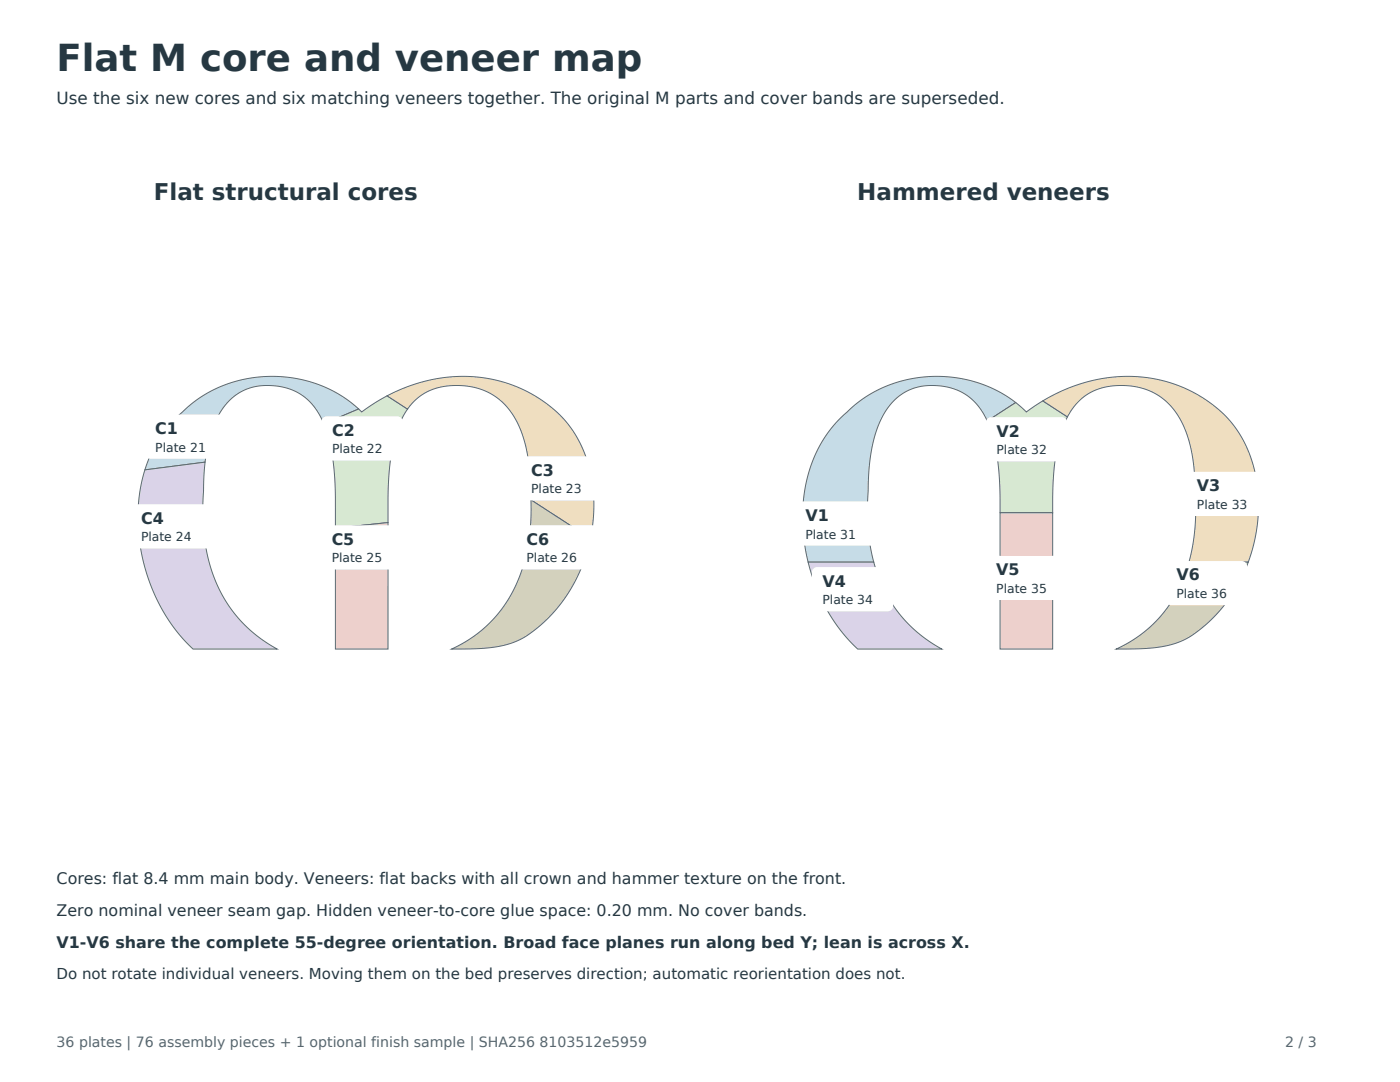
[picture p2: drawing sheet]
<svg xmlns="http://www.w3.org/2000/svg" width="279mm" height="216mm" viewBox="0 0 279 216" stroke-linecap="round" stroke-linejoin="round" font-family="sans-serif">
<defs><g id="words">
<text font-size="7.4" fill="#263842" x="11.3" y="14.1">Flat M core and veneer map</text>
<g font-size="4.6" fill="#263842">
<text x="30.7" y="39.9">Flat structural cores</text>
<text x="171.1" y="39.9">Hammered veneers</text>
</g>
<text font-size="3.4" fill="#263842" x="11.3" y="20.8">Use the six new cores and six matching veneers together. The original M parts and cover bands are superseded.</text>
<g font-size="3.2" fill="#263842">
<text x="31" y="86.6">C1</text>
<text x="66.3" y="87">C2</text>
<text x="198.9" y="87.1">V2</text>
<text x="106" y="94.9">C3</text>
<text x="238.9" y="98">V3</text>
<text x="28.1" y="104.5">C4</text>
<text x="160.7" y="103.9">V1</text>
<text x="66.2" y="108.7">C5</text>
<text x="105.1" y="108.7">C6</text>
<text x="164.1" y="117">V4</text>
<text x="198.8" y="114.8">V5</text>
<text x="234.8" y="115.8">V6</text>
<text x="11.3" y="176.4">Cores: flat 8.4 mm main body. Veneers: flat backs with all crown and hammer texture on the front.</text>
<text x="11.3" y="182.7">Zero nominal veneer seam gap. Hidden veneer-to-core glue space: 0.20 mm. No cover bands.</text>
<text x="11.3" y="189.1">V1-V6 share the complete 55-degree orientation. Broad face planes run along bed Y; lean is across X.</text>
</g>
<text font-size="3" fill="#263842" x="11.3" y="195.4">Do not rotate individual veneers. Moving them on the bed preserves direction; automatic reorientation does not.</text>
<g font-size="2.8" fill="#536674">
<text x="11.3" y="208.8">36 plates | 76 assembly pieces + 1 optional finish sample | SHA256 8103512e5959</text>
<text x="256.5" y="208.8">2 / 3</text>
</g>
<g font-size="2.5" fill="#263842">
<text x="31" y="90.1">Plate 21</text>
<text x="66.3" y="90.5">Plate 22</text>
<text x="198.9" y="90.7">Plate 32</text>
<text x="106" y="98.5">Plate 23</text>
<text x="238.9" y="101.6">Plate 33</text>
<text x="160.7" y="107.5">Plate 31</text>
<text x="28.1" y="108">Plate 24</text>
<text x="66.2" y="112.2">Plate 25</text>
<text x="105.1" y="112.2">Plate 26</text>
<text x="198.8" y="118.3">Plate 35</text>
<text x="234.8" y="119.4">Plate 36</text>
<text x="164.1" y="120.6">Plate 34</text>
</g>
</g></defs>
<path d="M35.1 83.4a26.3 26.3 0 0 1 36.5-1.8l-7 3a11.5 11.5 0 0 0-12.6-7.6 11.1 11.1 0 0 0-9.2 7.5 27.6 27.6 0 0 0-1.9 7.7l-12 1.6a24.8 24.8 0 0 1 6.2-10.4z" fill-rule="evenodd" fill="#c6dce7" stroke="#5d6a70" stroke-width=".2"/>
<path d="M64.6 84.6l7-3 .6 .6 2.6-1.8 2.5-1.4 4 2.6a22.5 22.5 0 0 0-3.5 10.8l-.3 4.6-.1 7.3-10.5 1.1v-5.9a39.5 39.5 0 0 0-2.2-14.7z" fill-rule="evenodd" fill="#d7e8d2" stroke="#5d6a70" stroke-width=".2"/>
<path d="M77.3 79a29.8 29.8 0 0 1 30.1 .4 23.4 23.4 0 0 1 11.1 19.3 32.5 32.5 0 0 1-.7 8.7l-11.8-7.7a45.1 45.1 0 0 0-1.2-11.3 14.7 14.7 0 0 0-7.5-10.2 14.1 14.1 0 0 0-13.5 .9l-1.4 1.2-1.1 1.3z" fill-rule="evenodd" fill="#efdec0" stroke="#5d6a70" stroke-width=".2"/>
<path d="M28.9 93.8l12-1.6v.3a83.7 83.7 0 0 0-.1 14.7 27.9 27.9 0 0 0 14.5 22.3h-16.8a36.4 36.4 0 0 1-9.6-35.7z" fill-rule="evenodd" fill="#dad3e8" stroke="#5d6a70" stroke-width=".2"/>
<path d="M66.9 105.4l10.5-1.1v25.2h-10.5z" fill-rule="evenodd" fill="#edd0cc" stroke="#5d6a70" stroke-width=".2"/>
<path d="M106 99.7l11.8 7.7a30.1 30.1 0 0 1-14 20.2 23.3 23.3 0 0 1-10.5 1.9h-3.2a26.5 26.5 0 0 0 15.3-20.5 43 43 0 0 0 .6-9.3z" fill-rule="evenodd" fill="#d3d1bd" stroke="#5d6a70" stroke-width=".2"/>
<g fill="#fff">
<path d="M29.3 82.9l.6-.2h14.1a1.06 1.06 0 0 1 1.1 1.1v6.7a1.06 1.06 0 0 1-1.1 1h-14.1a1.06 1.06 0 0 1-1-1v-6.7v-.4z" fill-rule="evenodd"/>
<path d="M64.6 83.3l.6-.2h14.1a1.06 1.06 0 0 1 1.1 1v6.7a1.06 1.06 0 0 1-1.1 1.1h-14.1a1.06 1.06 0 0 1-1.1-1.1v-6.7l.1-.3z" fill-rule="evenodd"/>
<path d="M104.1 91.5l.5-.4h.3h14.2a1.06 1.06 0 0 1 1 1v6.7a1.06 1.06 0 0 1-1 1.1h-14.2a1.06 1.06 0 0 1-1-1.1v-6.7z" fill-rule="evenodd"/>
<path d="M26.2 101.1l.5-.4 .4-.1h14.1a1.06 1.06 0 0 1 1.1 1.1v6.7a1.06 1.06 0 0 1-1.1 1h-14.1a1.06 1.06 0 0 1-1.1-1v-6.7z" fill-rule="evenodd"/>
<path d="M64.5 105l.6-.2h14.1a1.06 1.06 0 0 1 1.1 1.1v6.7a1.06 1.06 0 0 1-1.1 1h-14.1a1.06 1.06 0 0 1-1-1v-6.7v-.4z" fill-rule="evenodd"/>
<path d="M103.4 105l.6-.2h14.1a1.06 1.06 0 0 1 1.1 1.1v6.7a1.06 1.06 0 0 1-1.1 1h-14.1a1.06 1.06 0 0 1-1-1v-6.7v-.4z" fill-rule="evenodd"/>
</g>
<path d="M167.8 83.4a26.3 26.3 0 0 1 34.9-3.1l-5.7 3.7a11.4 11.4 0 0 0-12.3-7 11.1 11.1 0 0 0-9.2 7.5 33.9 33.9 0 0 0-2.2 13.5 41.3 41.3 0 0 0 1.1 14.2h-13.1a32 32 0 0 1 3.1-24.7l1.4-1.9z" fill-rule="evenodd" fill="#c6dce7" stroke="#5d6a70" stroke-width=".2"/>
<path d="M197 84l5.7-3.7 2.1 1.9 3.3-2.2 4.9 3.2a28.5 28.5 0 0 0-2.8 11.9l-.1 7.2h-10.5v-2.8a39.5 39.5 0 0 0-2.2-14.7z" fill-rule="evenodd" fill="#d7e8d2" stroke="#5d6a70" stroke-width=".2"/>
<path d="M208.1 80a30.6 30.6 0 0 1 29.6-2 23.4 23.4 0 0 1 13.4 20.2 32.8 32.8 0 0 1-2 14h-11.8a44.6 44.6 0 0 0 1.2-15.6 26.5 26.5 0 0 0-3.3-13.6 13 13 0 0 0-13.3-6 10.9 10.9 0 0 0-8.9 6.2z" fill-rule="evenodd" fill="#efdec0" stroke="#5d6a70" stroke-width=".2"/>
<path d="M161.3 112.2h13.1a27.1 27.1 0 0 0 13.6 17.3h-16.8a35 35 0 0 1-9.9-17.3z" fill-rule="evenodd" fill="#dad3e8" stroke="#5d6a70" stroke-width=".2"/>
<path d="M199.6 102.3h10.5v27.2h-10.5z" fill-rule="evenodd" fill="#edd0cc" stroke="#5d6a70" stroke-width=".2"/>
<path d="M237.3 112.2h11.8a28.9 28.9 0 0 1-13 15.6 25.1 25.1 0 0 1-10.9 1.7h-2.4a26 26 0 0 0 14.5-17.3z" fill-rule="evenodd" fill="#d3d1bd" stroke="#5d6a70" stroke-width=".2"/>
<g fill="#fff">
<path d="M158.8 100.5l.5-.4h.4h14.1a1.06 1.06 0 0 1 1 1v6.7a1.06 1.06 0 0 1-1 1.1h-14.1a1.06 1.06 0 0 1-1.1-1.1v-6.7z" fill-rule="evenodd"/>
<path d="M197.2 83.4l.6-.2h14.1a1.06 1.06 0 0 1 1.1 1.1v6.7a1.06 1.06 0 0 1-1.1 1.1h-14.1a1.06 1.06 0 0 1-1.1-1.1v-6.7l.1-.3z" fill-rule="evenodd"/>
<path d="M237.2 94.3l.6-.2h14.1a1.06 1.06 0 0 1 1.1 1.1v6.7a1.06 1.06 0 0 1-1.1 1.1h-14.1a1.06 1.06 0 0 1-1.1-1.1v-6.7l.1-.3z" fill-rule="evenodd"/>
<path d="M162.5 113.4l.6-.2h14.1a1.06 1.06 0 0 1 1.1 1v6.7a1.06 1.06 0 0 1-1.1 1.1h-14.1a1.06 1.06 0 0 1-1.1-1.1v-6.7l.1-.3z" fill-rule="evenodd"/>
<path d="M197.2 111.1l.6-.2h14.1a1.06 1.06 0 0 1 1 1.1v6.7a1.06 1.06 0 0 1-1 1h-14.1a1.06 1.06 0 0 1-1.1-1v-6.7l.1-.4z" fill-rule="evenodd"/>
<path d="M233.1 112.1l.6-.2h14.1a1.06 1.06 0 0 1 1.1 1.1v6.7a1.06 1.06 0 0 1-1.1 1.1h-14.1a1.06 1.06 0 0 1-1-1.1v-6.7v-.3z" fill-rule="evenodd"/>
</g>
<use href="#words"/>
</svg>
